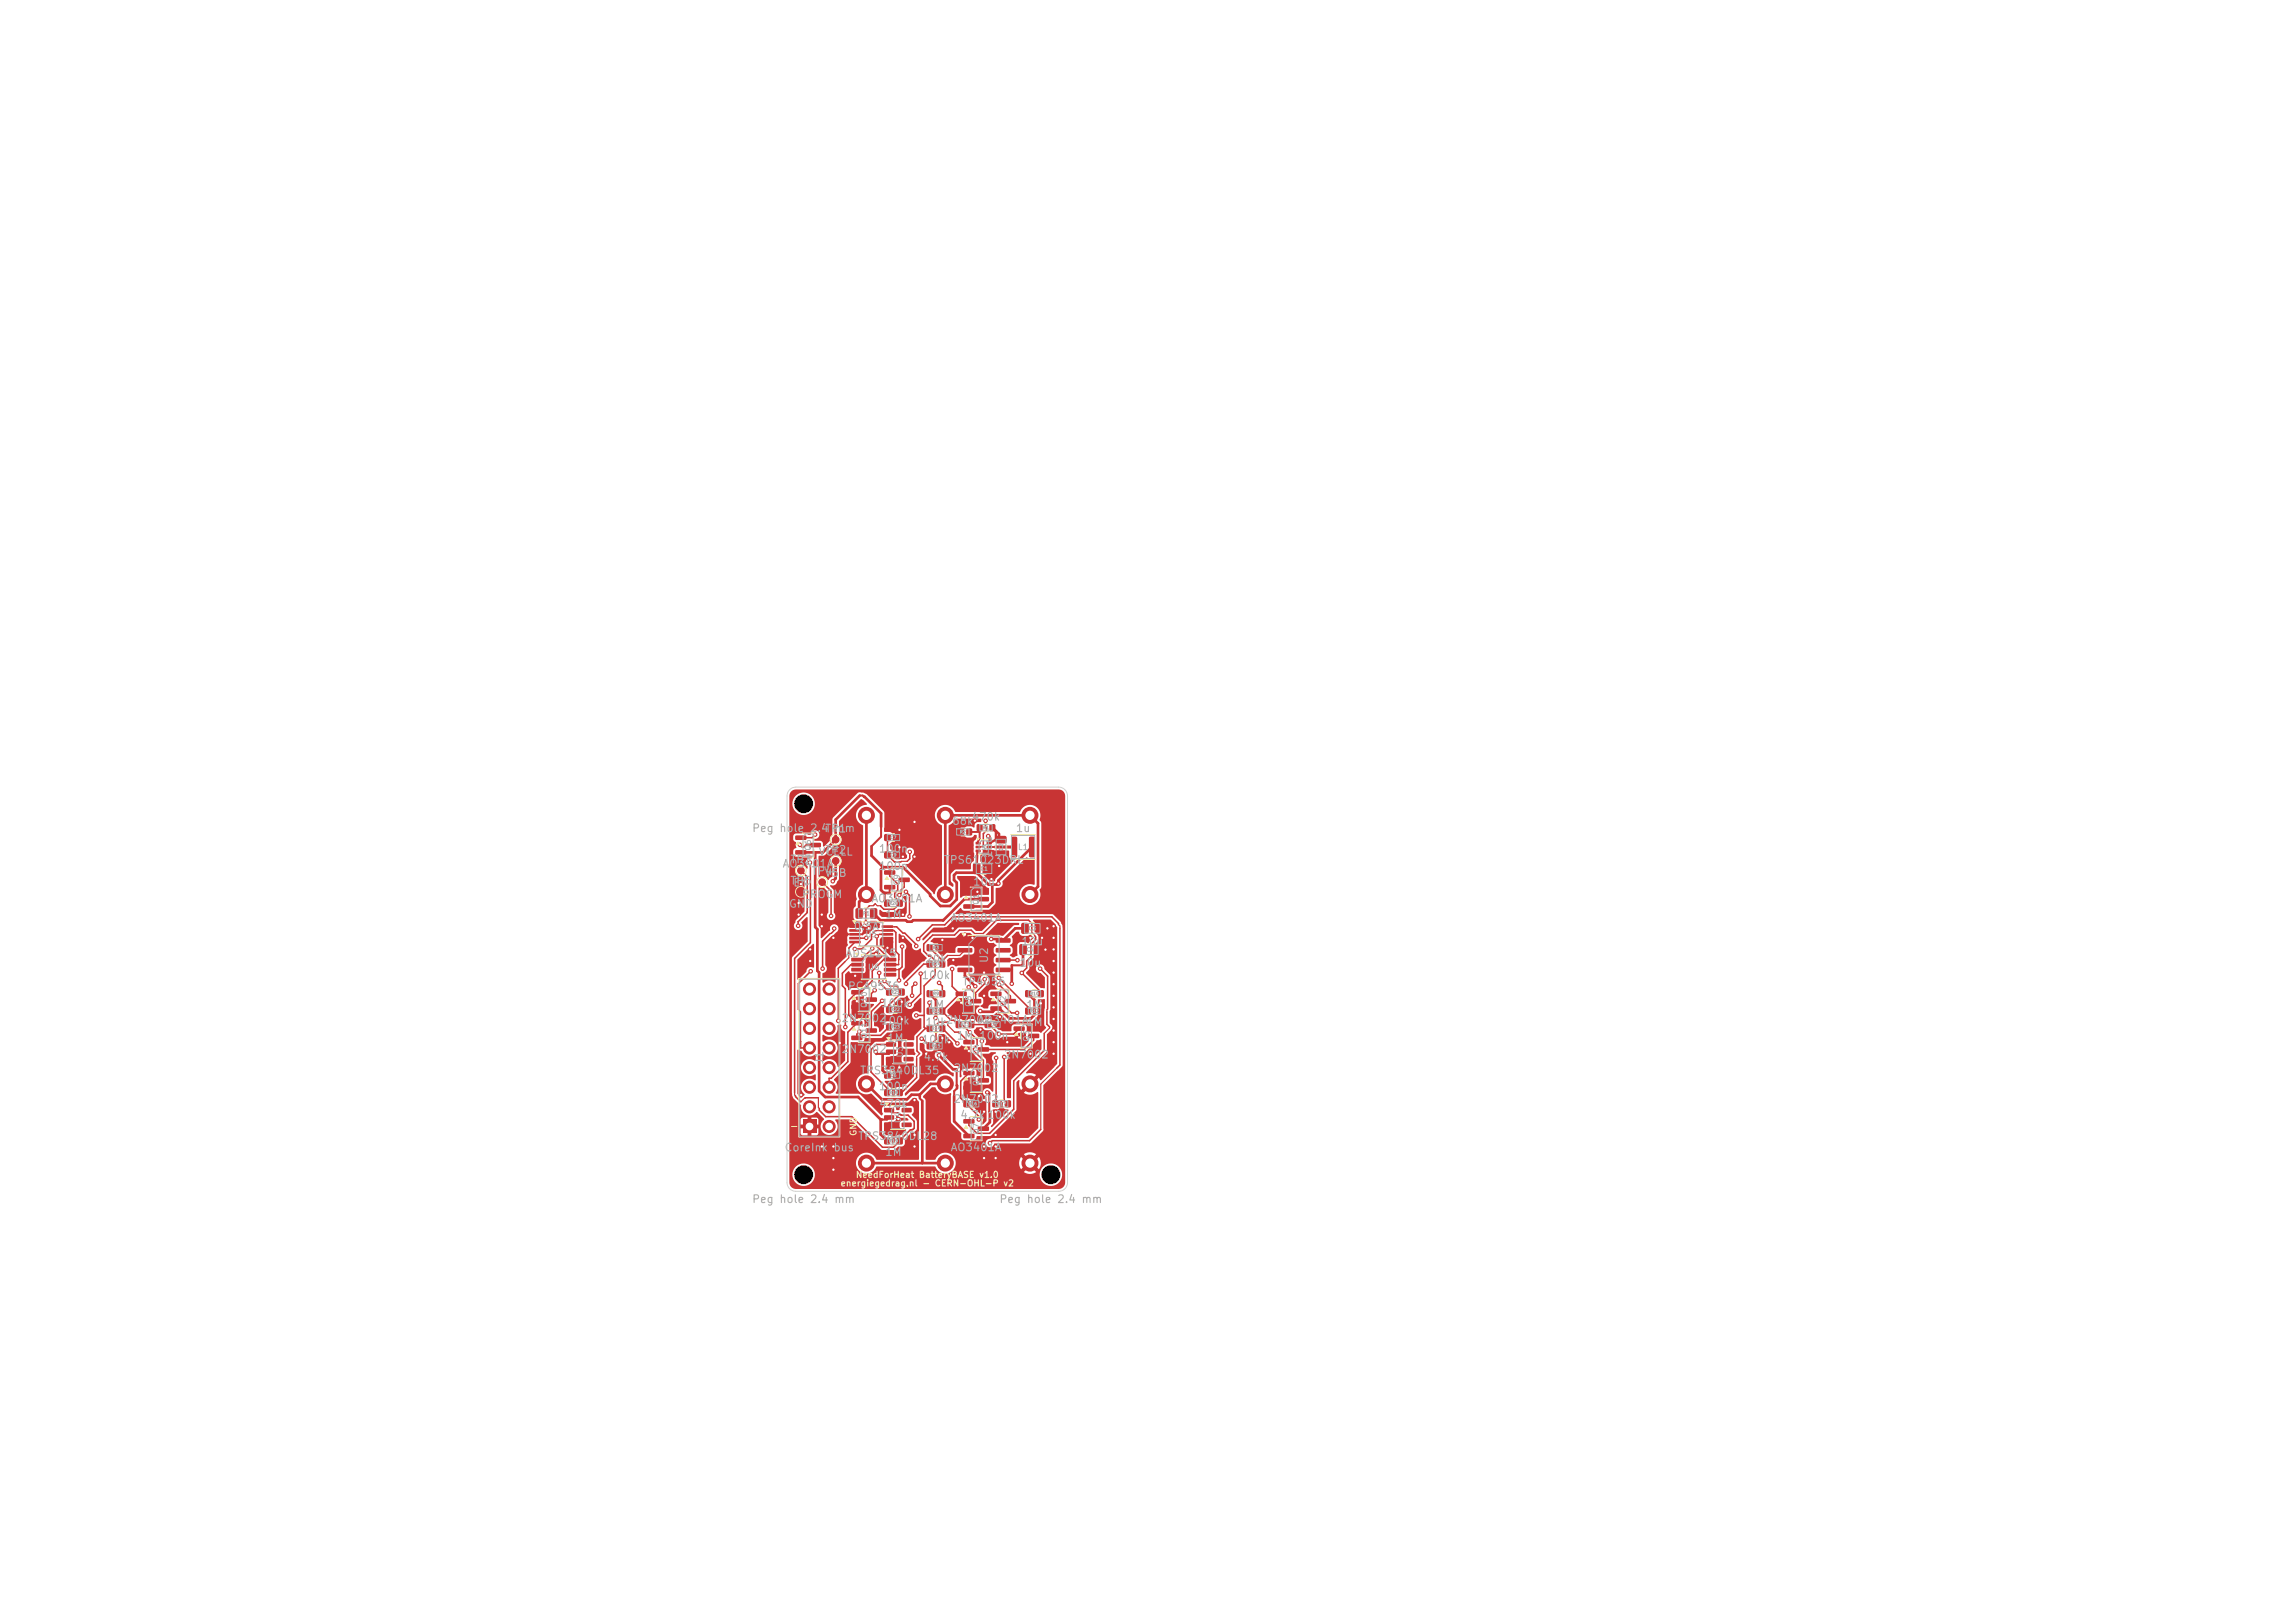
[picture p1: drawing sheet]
<svg xmlns="http://www.w3.org/2000/svg" width="297mm" height="210mm" viewBox="0 0 297 210" stroke-linecap="round" stroke-linejoin="round" font-family="sans-serif">
<defs><g id="words">
<g font-size="1" fill="#afafaf">
<text x="97.3" y="107.9">Peg hole 2.4 mm</text>
<text x="106.7" y="108">TP1</text>
<text x="123.1" y="107">68k</text>
<text x="125.7" y="106.4">470k</text>
<text x="131.4" y="107.9">1u</text>
<text x="101.2" y="112.5">AO3401A</text>
<text x="102.2" y="112">TP3</text>
<text x="104.9" y="113.5">TP4</text>
<text x="105.9" y="111">VCELL</text>
<text x="106.6" y="113.7">V5B</text>
<text x="106.7" y="110.7">TP2</text>
<text x="113.6" y="110.6">100n</text>
<text x="113.6" y="112.8">100n</text>
<text x="122.1" y="112">TPS61023DRL</text>
<text x="128.6" y="111.1" transform="rotate(-90 128.6 111.1)">10u</text>
<text x="102" y="117.7">GND</text>
<text x="102.2" y="114.7">TP5</text>
<text x="102.6" y="115">EN</text>
<text x="103.7" y="116.5">PROGM</text>
<text x="112.7" y="117">AO3401A</text>
<text x="114.5" y="119.1">1M</text>
<text x="122.9" y="119.5">AO3401A</text>
<text x="125.8" y="114.8">10u</text>
<text x="109.3" y="124.1">ADS1115</text>
<text x="110.4" y="120.6">0.5A</text>
<text x="119.7" y="124.8">20k</text>
<text x="128.1" y="124.7" transform="rotate(-90 128.1 124.7)">U2</text>
<text x="131.8" y="125.3">10u</text>
<text x="132.1" y="122.6">10u</text>
<text x="109.6" y="128.4">PCA9536</text>
<text x="113.9" y="130.6">100k</text>
<text x="119.2" y="126.9">100k</text>
<text x="120" y="130.8">1M</text>
<text x="124.5" y="127.8">TP4056</text>
<text x="132.7" y="130.8">1M</text>
<text x="106.8" y="137.8" transform="rotate(-90 106.8 137.8)">J1</text>
<text x="108.8" y="136.5">2N7002</text>
<text x="108.8" y="132.5">2N7002</text>
<text x="113.9" y="132.8">100k</text>
<text x="114.7" y="135.1">1M</text>
<text x="119.2" y="135.3">100k</text>
<text x="119.4" y="137.5">4.7k</text>
<text x="119.7" y="133">10k</text>
<text x="122.3" y="132.7">2N7002</text>
<text x="123.7" y="134.8">1M 100n</text>
<text x="126.4" y="132.7">AO3401A</text>
<text x="129.8" y="137.2">2N7002</text>
<text x="132.7" y="133">1M</text>
<text x="111.2" y="139.3">TPS3840DL35</text>
<text x="113.6" y="141.3">100n</text>
<text x="113.7" y="143.6">470k</text>
<text x="123.3" y="139">2N7002</text>
<text x="123.3" y="143">2N7002</text>
<text x="101.5" y="149.2">CoreInk bus</text>
<text x="111" y="147.8">TPS3840DL28</text>
<text x="114.5" y="149.8">1M</text>
<text x="122.9" y="149.2">AO3401A</text>
<text x="124.2" y="145">4.7k100k</text>
<text x="97.3" y="155.9">Peg hole 2.4 mm</text>
<text x="129.3" y="155.9">Peg hole 2.4 mm</text>
</g>
<g font-size=".8" fill="#afafaf">
<text x="131.7" y="110.2">L1</text>
<text x="111.9" y="121.5">U5</text>
<text x="112.2" y="125.7">U6</text>
</g>
<g font-size=".8" fill="#f2eda1">
<text x="111" y="147.1" transform="rotate(-90 111 147.1)">GND</text>
<text x="108.7" y="153.7">energiegedrag.nl - CERN-OHL-P v2</text>
<text x="110.7" y="152.6">NeedForHeat BatteryBASE v1.0</text>
</g>
<g font-size=".7" fill="#afafaf">
<text x="105.1" y="110.1" transform="rotate(-90 105.1 110.1)">Q6</text>
<text x="116.6" y="114.6" transform="rotate(-90 116.6 114.6)">Q9</text>
<text x="126.9" y="117.1" transform="rotate(-90 126.9 117.1)">Q1</text>
<text x="112.4" y="130.5" transform="rotate(-90 112.4 130.5)">Q10</text>
<text x="125.9" y="130.3" transform="rotate(-90 125.9 130.3)">Q8</text>
<text x="130.4" y="130.3" transform="rotate(-90 130.4 130.3)">Q2</text>
<text x="112.4" y="134.5" transform="rotate(-90 112.4 134.5)">Q11</text>
<text x="117" y="136.9" transform="rotate(-90 117 136.9)">U3</text>
<text x="126.9" y="136.6" transform="rotate(-90 126.9 136.6)">Q4</text>
<text x="133.4" y="134.8" transform="rotate(-90 133.4 134.8)">Q3</text>
<text x="126.9" y="140.6" transform="rotate(-90 126.9 140.6)">Q5</text>
<text x="116.7" y="145.4" transform="rotate(-90 116.7 145.4)">U4</text>
<text x="126.9" y="146.8" transform="rotate(-90 126.9 146.8)">Q7</text>
</g>
<g font-size=".5" fill="#afafaf">
<text x="126.8" y="112.8">C1</text>
<text x="129.9" y="110.1" transform="rotate(-90 129.9 110.1)">C2</text>
<text x="111.6" y="118.6">F1</text>
<text x="132.8" y="123.3">C4</text>
<text x="133.1" y="120.5">C3</text>
</g>
<g font-size=".4" fill="#afafaf">
<text x="124.2" y="108">R2</text>
<text x="127.2" y="107.4">R1</text>
<text x="115.2" y="108.7">C7</text>
<text x="115.2" y="110.9">C9</text>
<text x="127.6" y="110" transform="rotate(-90 127.6 110)">U1</text>
<text x="115" y="117.2">R20</text>
<text x="120.5" y="125.1">R24</text>
<text x="120.7" y="122.9">R3</text>
<text x="115.3" y="130.9">R22</text>
<text x="115.3" y="128.7">R21</text>
<text x="120.5" y="131.1">R11</text>
<text x="120.7" y="128.9">R9</text>
<text x="133.3" y="128.9">R10</text>
<text x="133.3" y="131.1">R12</text>
<text x="115.3" y="133.2">R23</text>
<text x="120.5" y="135.6">R15</text>
<text x="120.5" y="133.4">R14</text>
<text x="124.3" y="132.9">R13</text>
<text x="128.2" y="132.9">C5</text>
<text x="115" y="141.7">R18</text>
<text x="115.2" y="139.4">C6</text>
<text x="125.3" y="143.1">R16</text>
<text x="129" y="143.1">R17</text>
<text x="115" y="147.9">R19</text>
</g>
</g></defs>
<g fill="#c83434">
<path d="M114.5 108l.1-.1 .6 .1 .1 .1-.1 .7-.1 .1-.6-.1-.1-.2z"/>
<path d="M116 108l.2-.1 .6 .1v.1v.7l-.2 .1-.6-.1-.1-.2z"/>
<path d="M114.7 130.2h.7v.8h-.7z"/>
<path d="M116.4 130.2h.6v.8h-.6z"/>
<path d="M133.2 108.3h.5l.2 .1v2.4l-.1 .1-.5 .1-.1-.2z"/>
<path d="M130.9 108.3h.5l.2 .1v2.4l-.1 .1-.5 .1-.1-.2z"/>
<path d="M120 128.2h.6v.8h-.6z"/>
<path d="M121.6 128.2h.7v.8h-.7z"/>
<path d="M124.7 144.8h1.3l.1 .1v.4l-.1 .1h-1.3v-.2z"/>
<path d="M124.7 146.7h1.3l.1 .1v.4l-.1 .1h-1.3v-.2z"/>
<path d="M126.6 145.8h1.3l.1 .1v.4h-.2h-1.2l-.1-.1z"/>
<path d="M132.7 128.2h.7v.8h-.7z"/>
<path d="M134.4 128.2h.6v.8h-.6z"/>
<path d="M125.1 107.2h.7v.9h-.7z"/>
<path d="M123.4 107.2h.7v.9h-.7z"/>
<path d="M123.7 132.2h.7v.8h-.7z"/>
<path d="M125.4 132.2h.6v.8h-.6z"/>
<path d="M120 134.9h.6v.8h-.6z"/>
<path d="M121.6 134.9h.7v.8h-.7z"/>
<path d="M128.9 108.2h.2h1l.2 .2v.6l-.3 .2-1-.1-.2-.2z"/>
<path d="M128.9 110.1h.2h1l.2 .2v.6l-.3 .2-1-.1-.2-.2z"/>
<path d="M114.5 147.2h.6v.8h-.6z"/>
<path d="M116.1 147.2h.7v.8h-.7z"/>
<path d="M114.7 128h.7v.8h-.7z"/>
<path d="M116.4 128h.6v.8h-.6z"/>
<path d="M126 111.7h.6l.3 .1v1.1l-.2 .2h-.5l-.3-.1v-1.1z"/>
<path d="M127.9 111.7h.6l.3 .1v1.1l-.2 .2h-.5l-.3-.1v-1.1z"/>
<path d="M114.5 110.2h.1h.6l.1 .2-.1 .6-.1 .1-.6-.1-.1-.1z"/>
<path d="M116 110.2h.2h.6v.2v.6l-.2 .1-.6-.1-.1-.1z"/>
<path d="M103.9 144.9h1.7v1.7h-1.7z"/>
<path d="M123.7 128.3h1.3l.1 .1v.4l-.1 .1h-1.3l-.1-.2z"/>
<path d="M123.7 130.2h1.3l.1 .1v.4l-.1 .1h-1.3l-.1-.2z"/>
<path d="M125.6 129.3h1.3l.1 .1v.4h-.2h-1.2l-.1-.1z"/>
<path d="M128.1 106.7h.7v.8h-.7z"/>
<path d="M126.4 106.7h.7v.8h-.7z"/>
<path d="M110.8 117.6l.6-.1 .3 .2v1l-.2 .2h-.6l-.2-.2z"/>
<path d="M112.6 117.6l.7-.1 .2 .2v1l-.1 .2h-.6l-.2-.2z"/>
<path d="M120 132.7h.6v.8h-.6z"/>
<path d="M121.6 132.7h.7v.8h-.7z"/>
<path d="M114.4 143.4h1.2l.1 .1v.4h-.1h-1.1l-.1-.1z"/>
<path d="M114.4 144.3h1.2l.1 .1v.4l-.1 .1h-1.1l-.1-.2z"/>
<path d="M114.4 145.3h1.2l.1 .1v.4h-.1h-1.1l-.1-.1z"/>
<path d="M116.7 145.3h1.2l.1 .1v.4h-.2h-1l-.1-.1z"/>
<path d="M116.7 143.4h1.2l.1 .1v.4h-.2h-1l-.1-.1z"/>
<path d="M114.4 112.6h1.4l.1 .1v.4l-.2 .1h-1.2l-.1-.2z"/>
<path d="M114.4 114.5h1.4l.1 .1v.4l-.2 .1h-1.2l-.1-.2z"/>
<path d="M116.3 113.6h1.4l.1 .1-.1 .4h-.1h-1.2l-.1-.1z"/>
<path d="M124.7 115.1h1.3l.1 .1v.4l-.1 .1h-1.3v-.2z"/>
<path d="M124.7 117h1.3l.1 .1v.4l-.1 .1h-1.3v-.2z"/>
<path d="M126.6 116.1h1.3l.1 .1v.4h-.2h-1.2l-.1-.1z"/>
<path d="M110.2 132.1h1.3l.1 .1v.4l-.1 .1h-1.3l-.1-.2z"/>
<path d="M110.2 134h1.3l.1 .1v.4l-.1 .1h-1.3l-.1-.2z"/>
<path d="M112.1 133.1h1.3l.1 .1v.4h-.2h-1.2l-.1-.1z"/>
<path d="M124.7 134.6h1.3l.1 .1v.4h-.1h-1.3v-.1z"/>
<path d="M124.7 136.5h1.3l.1 .1v.4h-.1h-1.3v-.1z"/>
<path d="M126.6 135.5h1.3l.1 .1v.4l-.2 .1h-1.2l-.1-.2z"/>
<path d="M128.5 142.4h.6v.8h-.6z"/>
<path d="M130.1 142.4h.7v.8h-.7z"/>
<path d="M110.2 124l1.5-.1 .1 .4-.2 .1h-1.4l-.1-.1z"/>
<path d="M110.2 124.6h1.5l.1 .4-.2 .1h-1.4l-.1-.2z"/>
<path d="M110.2 125.3l1.5-.1 .1 .4-.2 .1h-1.4l-.1-.1z"/>
<path d="M110.2 125.9h1.5l.1 .4-.2 .1h-1.4l-.1-.2z"/>
<path d="M114.4 125.9h1.5l.1 .4-.1 .1h-1.4l-.1-.2z"/>
<path d="M114.4 125.3l1.5-.1 .1 .4-.1 .1h-1.4l-.1-.1z"/>
<path d="M114.4 124.6h1.5l.1 .4-.1 .1h-1.4l-.1-.2z"/>
<path d="M114.4 124l1.5-.1 .1 .4-.1 .1h-1.4l-.1-.1z"/>
<path d="M102.9 108.1h1.4l.1 .1v.4l-.2 .1h-1.2l-.1-.2z"/>
<path d="M102.9 110h1.4l.1 .1v.4l-.2 .1h-1.2l-.1-.2z"/>
<path d="M104.8 109.1h1.4v.1v.4h-.1h-1.2l-.1-.1z"/>
<path d="M110.2 128.1h1.3l.1 .1v.4l-.1 .1h-1.3l-.1-.2z"/>
<path d="M110.2 130h1.3l.1 .1v.4l-.1 .1h-1.3l-.1-.2z"/>
<path d="M112.1 129.1h1.3l.1 .1v.4h-.2h-1.2l-.1-.1z"/>
<path d="M126.3 109l.6-.1v.3l-.6 .1z"/>
<path d="M126.3 109.5l.6-.1v.3l-.6 .1z"/>
<path d="M126.3 110l.6-.1v.3l-.6 .1z"/>
<path d="M127.7 110l.6-.1v.3l-.6 .1z"/>
<path d="M127.7 109.5l.6-.1v.3l-.6 .1z"/>
<path d="M127.7 109l.6-.1v.3l-.6 .1z"/>
<path d="M114.5 141h.6v.8h-.6z"/>
<path d="M116.1 141h.7v.8h-.7z"/>
<path d="M114.7 132.5h.7v.8h-.7z"/>
<path d="M116.4 132.5h.6v.8h-.6z"/>
<path d="M123.9 121.4h1.9v.1v.4l-.1 .1h-1.7l-.1-.2z"/>
<path d="M123.9 122.7h1.9v.1v.4l-.1 .1-1.7-.1-.1-.1z"/>
<path d="M123.9 124l1.9-.1v.2v.3l-.1 .1h-1.7l-.1-.1z"/>
<path d="M123.9 125.2h1.9v.2v.3l-.1 .1h-1.7l-.1-.1z"/>
<path d="M128.9 125.2h1.8l.1 .2v.3l-.2 .1h-1.7l-.1-.1z"/>
<path d="M128.9 124l1.8-.1 .1 .2v.3l-.2 .1h-1.7l-.1-.1z"/>
<path d="M128.9 122.7h1.8l.1 .1v.4l-.2 .1-1.7-.1-.1-.1z"/>
<path d="M128.9 121.4h1.8l.1 .1v.4l-.2 .1h-1.7l-.1-.2z"/>
<path d="M126.2 122.1h2.3v3h-2.3z"/>
<path d="M132.7 130.4h.7v.8h-.7z"/>
<path d="M134.4 130.4h.6v.8h-.6z"/>
<path d="M124.7 142.4h.7v.8h-.7z"/>
<path d="M126.4 142.4h.6v.8h-.6z"/>
<path d="M109.9 119.7h1.4l.1 .3-.1 .1h-1.3l-.1-.1z"/>
<path d="M109.9 120.2h1.4l.1 .3-.1 .1h-1.3l-.1-.1z"/>
<path d="M109.9 120.7h1.4l.1 .3-.1 .1h-1.3l-.1-.1z"/>
<path d="M109.9 121.2h1.4l.1 .3-.1 .1h-1.3l-.1-.1z"/>
<path d="M109.9 121.7h1.4l.1 .3-.1 .1h-1.3l-.1-.1z"/>
<path d="M114.1 121.7h1.4l.1 .3-.1 .1h-1.3l-.1-.1z"/>
<path d="M114.1 121.2h1.4l.1 .3-.1 .1h-1.3l-.1-.1z"/>
<path d="M114.1 120.7h1.4l.1 .3-.1 .1h-1.3l-.1-.1z"/>
<path d="M114.1 120.2h1.4l.1 .3-.1 .1h-1.3l-.1-.1z"/>
<path d="M114.1 119.7h1.4l.1 .3-.1 .1h-1.3l-.1-.1z"/>
<path d="M114.5 138.7h.1h.6l.1 .2-.1 .6-.1 .1-.6-.1-.1-.1z"/>
<path d="M116 138.7h.2h.6v.2v.6l-.2 .1-.6-.1-.1-.1z"/>
<path d="M120 130.4h.6v.8h-.6z"/>
<path d="M121.6 130.4h.7v.8h-.7z"/>
<path d="M127.5 132.2l.1-.1 .6 .1 .1 .1-.1 .7-.1 .1-.6-.1-.1-.2z"/>
<path d="M129 132.2l.2-.1 .6 .1v.1v.7l-.2 .1-.6-.1-.1-.2z"/>
<path d="M132 122.2h.6l.3 .1v1.1l-.2 .2h-.6l-.2-.2v-1z"/>
<path d="M133.9 122.2h.6l.3 .1v1.1l-.2 .2h-.6l-.2-.2v-1z"/>
<path d="M132.2 119.5l.7-.1 .2 .2v1l-.1 .2-.6 .1-.2-.2-.1-1z"/>
<path d="M134.1 119.5l.7-.1 .2 .2v1l-.1 .2-.6 .1-.2-.2-.1-1z"/>
<path d="M131.2 132.8h1.3l.1 .1v.4l-.1 .1h-1.3v-.2z"/>
<path d="M131.2 134.7h1.3l.1 .1v.4l-.1 .1h-1.3v-.2z"/>
<path d="M133.1 133.8h1.3l.1 .1v.4h-.2h-1.2l-.1-.1z"/>
<path d="M120 124.3h.6v.9h-.6z"/>
<path d="M121.6 124.3h.7v.9h-.7z"/>
<path d="M114.5 116.5h.6v.8h-.6z"/>
<path d="M116.1 116.5h.7v.8h-.7z"/>
<path d="M128.2 128.3h1.3l.1 .1v.4l-.1 .1h-1.3v-.2z"/>
<path d="M128.2 130.2h1.3l.1 .1v.4l-.1 .1h-1.3v-.2z"/>
<path d="M130.1 129.3h1.3l.1 .1v.4h-.2h-1.2l-.1-.1z"/>
<path d="M124.7 138.6h1.3l.1 .1v.4h-.1h-1.3v-.1z"/>
<path d="M124.7 140.5h1.3l.1 .1v.4h-.1h-1.3v-.1z"/>
<path d="M126.6 139.5h1.3l.1 .1v.4l-.2 .1h-1.2l-.1-.2z"/>
<path d="M120 122.2h.6v.8h-.6z"/>
<path d="M121.6 122.2h.7v.8h-.7z"/>
<path d="M114.7 134.9h1.2l.1 .1v.4h-.2h-1.1l-.1-.1z"/>
<path d="M114.7 135.8h1.2l.1 .1v.4l-.2 .1h-1.1l-.1-.2z"/>
<path d="M114.7 136.8h1.2l.1 .1v.4h-.2h-1.1l-.1-.1z"/>
<path d="M117 136.8h1.2v.1v.4h-.1h-1.1l-.1-.1z"/>
<path d="M117 134.9h1.2v.1v.4h-.1h-1.1l-.1-.1z"/>
<circle cx="103.6" cy="115.4" r=".5"/>
<circle cx="108.1" cy="111.4" r=".5"/>
<circle cx="107.3" cy="140.7" r=".85"/>
<circle cx="104.8" cy="143.2" r=".85"/>
<circle cx="107.3" cy="143.2" r=".85"/>
<circle cx="107.3" cy="145.8" r=".85"/>
<circle cx="104.8" cy="138.1" r=".85"/>
<circle cx="107.3" cy="138.1" r=".85"/>
<circle cx="104.8" cy="133.1" r=".85"/>
<circle cx="104.8" cy="135.6" r=".85"/>
<circle cx="107.3" cy="135.6" r=".85"/>
<circle cx="104.8" cy="128" r=".85"/>
<circle cx="107.3" cy="128" r=".85"/>
<circle cx="107.3" cy="130.5" r=".85"/>
<circle cx="104.8" cy="130.5" r=".85"/>
<circle cx="107.3" cy="133.1" r=".85"/>
<circle cx="104.8" cy="140.7" r=".85"/>
<circle cx="108.1" cy="108.6" r=".5"/>
<circle cx="103.6" cy="112.6" r=".5"/>
<circle cx="106.4" cy="114.1" r=".5"/>
<circle cx="122.3" cy="140.2" r="1.1"/>
<circle cx="122.3" cy="150.5" r="1.1"/>
<circle cx="133.3" cy="115.7" r="1.1"/>
<circle cx="133.3" cy="105.5" r="1.1"/>
<circle cx="122.3" cy="115.7" r="1.1"/>
<circle cx="122.3" cy="105.5" r="1.1"/>
<circle cx="112.1" cy="140.2" r="1.1"/>
<circle cx="112.1" cy="150.5" r="1.1"/>
<circle cx="112.1" cy="115.7" r="1.1"/>
<circle cx="112.1" cy="105.5" r="1.1"/>
<circle cx="133.3" cy="140.2" r="1.1"/>
<circle cx="133.3" cy="150.5" r="1.1"/>
<circle cx="117.2" cy="115.4" r=".3"/>
<circle cx="117.7" cy="110.2" r=".3"/>
<circle cx="117.7" cy="118.6" r=".3"/>
<circle cx="113.5" cy="121.2" r=".3"/>
<circle cx="136.4" cy="131.9" r=".3"/>
<circle cx="106.4" cy="148.3" r=".3"/>
<circle cx="107.8" cy="151.3" r=".3"/>
<circle cx="118.4" cy="110.8" r=".3"/>
<circle cx="116.4" cy="109.6" r=".28"/>
<circle cx="136.4" cy="125.9" r=".3"/>
<circle cx="103.4" cy="118.4" r=".3"/>
<circle cx="107.8" cy="121.4" r=".3"/>
<circle cx="110.7" cy="126.3" r=".28"/>
<circle cx="103.7" cy="141.7" r=".3"/>
<circle cx="116.4" cy="107.4" r=".28"/>
<circle cx="128.8" cy="149.9" r=".3"/>
<circle cx="136.4" cy="127.4" r=".3"/>
<circle cx="127.4" cy="148.3" r=".3"/>
<circle cx="104.8" cy="124.4" r=".3"/>
<circle cx="107.8" cy="149.9" r=".3"/>
<circle cx="114.8" cy="122.6" r=".28"/>
<circle cx="122.8" cy="134.9" r=".3"/>
<circle cx="106.4" cy="119.8" r=".3"/>
<circle cx="106.4" cy="118.4" r=".3"/>
<circle cx="126.5" cy="115.4" r=".28"/>
<circle cx="136.4" cy="122.9" r=".3"/>
<circle cx="135.3" cy="122.9" r=".28"/>
<circle cx="136.4" cy="134.9" r=".3"/>
<circle cx="129.3" cy="112.1" r=".3"/>
<circle cx="116.8" cy="110.8" r=".3"/>
<circle cx="110.9" cy="129.5" r=".28"/>
<circle cx="136.4" cy="121.4" r=".3"/>
<circle cx="136.3" cy="119.8" r=".3"/>
<circle cx="126.7" cy="141.8" r=".28"/>
<circle cx="108.7" cy="135" r=".28"/>
<circle cx="127.4" cy="143.8" r=".3"/>
<circle cx="116.3" cy="144.8" r=".28"/>
<circle cx="128.8" cy="143.8" r=".3"/>
<circle cx="123.4" cy="124.2" r=".28"/>
<circle cx="112.4" cy="120.1" r=".28"/>
<circle cx="125.8" cy="121.4" r=".3"/>
<circle cx="128.8" cy="146.9" r=".3"/>
<circle cx="133.4" cy="136.4" r=".3"/>
<circle cx="118.4" cy="146.9" r=".3"/>
<circle cx="103.6" cy="114.4" r=".28"/>
<circle cx="113.4" cy="123.5" r=".3"/>
<circle cx="124.9" cy="120.9" r=".28"/>
<circle cx="116.7" cy="129.6" r=".28"/>
<circle cx="134.7" cy="129.8" r=".28"/>
<circle cx="118.4" cy="142.3" r=".3"/>
<circle cx="127.4" cy="142.3" r=".3"/>
<circle cx="116.7" cy="131.9" r=".28"/>
<circle cx="104.8" cy="122.9" r=".3"/>
<circle cx="131.9" cy="134.2" r=".28"/>
<circle cx="133.4" cy="121.4" r=".3"/>
<circle cx="136.4" cy="136.4" r=".3"/>
<circle cx="127.4" cy="128.9" r=".3"/>
<circle cx="127.4" cy="149.9" r=".3"/>
<circle cx="118.4" cy="148.3" r=".3"/>
<circle cx="125.4" cy="136" r=".28"/>
<circle cx="136.4" cy="124.4" r=".3"/>
<circle cx="136.4" cy="133.4" r=".3"/>
<circle cx="122" cy="121.6" r=".28"/>
<circle cx="129.4" cy="131.6" r=".28"/>
<circle cx="134.8" cy="121.4" r=".3"/>
<circle cx="116.8" cy="118.4" r=".3"/>
<circle cx="126.2" cy="106.2" r=".28"/>
<circle cx="118.4" cy="106.4" r=".3"/>
<circle cx="136.4" cy="130.4" r=".3"/>
<circle cx="124.4" cy="129.7" r=".28"/>
<circle cx="119.8" cy="136.4" r=".3"/>
<circle cx="135.5" cy="120.1" r=".28"/>
<circle cx="103.4" cy="116.8" r=".3"/>
<circle cx="130.4" cy="134.9" r=".3"/>
<circle cx="136.4" cy="128.9" r=".3"/>
<circle cx="122" cy="134.3" r=".28"/>
<circle cx="123.3" cy="120.1" r=".28"/>
<circle cx="127.4" cy="125.9" r=".3"/>
<circle cx="128.3" cy="113.8" r=".3"/>
<circle cx="128.8" cy="148.3" r=".3"/>
<circle cx="107.8" cy="148.3" r=".3"/>
<circle cx="116.4" cy="138.1" r=".28"/>
<circle cx="126.9" cy="133.2" r=".28"/>
<circle cx="116.8" cy="121.4" r=".3"/>
<circle cx="114.5" cy="126.9" r=".3"/>
<circle cx="112.1" cy="121.4" r=".3"/>
<circle cx="126.9" cy="130.8" r=".3"/>
<circle cx="129.2" cy="114.3" r=".3"/>
<circle cx="121.1" cy="131.7" r=".3"/>
<circle cx="121.5" cy="136.5" r=".3"/>
<circle cx="113.3" cy="136.1" r=".3"/>
<circle cx="127.4" cy="126.7" r=".3"/>
<circle cx="134.6" cy="125.3" r=".3"/>
<circle cx="125.4" cy="127.7" r=".3"/>
<circle cx="121.5" cy="127.2" r=".3"/>
<circle cx="128.3" cy="121.5" r=".3"/>
<circle cx="107.8" cy="114" r=".3"/>
<circle cx="126.2" cy="127.6" r=".3"/>
<circle cx="127.9" cy="108.2" r=".3"/>
<circle cx="130.9" cy="127.3" r=".3"/>
<circle cx="127.8" cy="141.3" r=".3"/>
<circle cx="103.5" cy="109.3" r=".3"/>
<circle cx="118.6" cy="131.4" r=".3"/>
<circle cx="132.2" cy="125.9" r=".3"/>
<circle cx="131.6" cy="131.1" r=".3"/>
<circle cx="103.3" cy="119.8" r=".3"/>
<circle cx="125.5" cy="133.6" r=".28"/>
<circle cx="117.7" cy="130" r=".3"/>
<circle cx="123.2" cy="125.4" r=".3"/>
<circle cx="127.5" cy="106.2" r=".3"/>
<circle cx="119.1" cy="126" r=".3"/>
<circle cx="129.3" cy="126.5" r=".3"/>
<circle cx="129.3" cy="133.8" r=".3"/>
<circle cx="128.9" cy="136.9" r=".3"/>
<circle cx="109.4" cy="132.9" r=".3"/>
<circle cx="119.3" cy="134.4" r=".3"/>
<circle cx="105.5" cy="108" r=".3"/>
<circle cx="104.8" cy="111.6" r=".3"/>
<circle cx="113.8" cy="125.9" r=".3"/>
<circle cx="116.4" cy="115.8" r=".3"/>
<circle cx="106.5" cy="125.3" r=".3"/>
<circle cx="110.6" cy="122.8" r=".3"/>
<circle cx="104.9" cy="125.7" r=".3"/>
<circle cx="108" cy="120.1" r=".3"/>
<circle cx="118.5" cy="127.3" r=".3"/>
<circle cx="118" cy="128.8" r=".3"/>
<circle cx="116.7" cy="122.5" r=".3"/>
<circle cx="118.6" cy="122.4" r=".3"/>
<circle cx="116.3" cy="126.9" r=".3"/>
<circle cx="123.9" cy="135" r=".3"/>
<circle cx="127.1" cy="134.7" r=".3"/>
<circle cx="113.2" cy="128.1" r=".3"/>
<circle cx="112" cy="119.4" r=".3"/>
<circle cx="108.5" cy="132.1" r=".3"/>
<circle cx="111.2" cy="133.5" r=".3"/>
<circle cx="117.2" cy="127.3" r=".3"/>
<circle cx="107.6" cy="118.5" r=".3"/>
<circle cx="114.2" cy="129.5" r=".3"/>
<circle cx="131.7" cy="124.2" r=".3"/>
<circle cx="130" cy="136.8" r=".3"/>
<circle cx="128.1" cy="147.9" r=".3"/>
<circle cx="112.9" cy="122.7" r=".3"/>
<circle cx="126.7" cy="144.9" r=".3"/>
<circle cx="118.8" cy="121.5" r=".3"/>
<circle cx="120.3" cy="129.7" r=".3"/>
<circle cx="129.3" cy="127.4" r=".3"/>
</g>
<g fill="none" stroke="#c83434" stroke-width=".2">
<path d="M103.3 119.3h.1M103.3 119.3v.5M103.5 109.3v.1M103.6 112.6l.9 .9v4.6l-1.2 1.2M104.5 118h.1M104.8 111.6l.1 10.4-2.1 2v17.4M105.5 108l-.4 .4h-1.5M105.5 109.3h-1.2l-.3 .3M106.4 114.1l1.2 1.2v3.2M112.1 118v1.4M112.1 119.4h-.1M112.5 117.2h.1"/>
<path d="M113.3 116.9l-.2 .2M114.8 108.4v2.2l1 .9h.8M115.1 112.9v.4l1.1 1.1v.8l-.4 .4v.5l.6 .6M115.7 119.9h.3l.9 .8h.2l1.5 1.5v.2M116.4 116.7h.1M116.4 116.7v.2l-.7 .8h-1.3l-.4-.5M117 113.8v1l-.4 .3v.5l-.2 .2M117.2 115.4l.5 .5v2.7M117.7 110.2v.9l-.3 .4M126.5 109h.1M126.5 109l.1 .1M127.3 107.8v.1v1.7"/>
<path d="M127.5 106.2v.8l.1 .1M128 109.6h.1M137 119.6v-.1l-.9-.9h-12.8l-1 1.1h-1.6l-1.9 1.8M103.6 134.8v.8h1.2M103.6 134.8h.1M104.9 125.7l-1.6 1.6v3.3M107.4 120.8l-.9 1v3.5M108 120.1v.3l-.3 .3M109.4 124.4l-.9 .9v6.8M109.4 127.9h.1M109.4 127.9v5M110.6 121.9l-.8 .8v.7"/>
<path d="M111 124.8h-.9l-1.1 1.1v1.7l.4 .3M112.1 121.4h-1.5M112.9 122.7l-1.5 1.5h-.4M113.2 128.1l-.4 .5v.7M113.4 120.4h-.1l-.5 .5v.6l-1.3 1.3h-.9M113.5 121.6v.9l1.7 1.7M113.8 125.9v1.2l1.3 1.3M113.8 120.9h1M114.2 129.5l-1.4 1.4v2.4M114.8 123.8l-1.9 1.8v1.3l-1.5 1.5h-.5l-1.1 1v2l1.1 1-1.2 1.2v3.8l-2.1 2.1h-.3v1.2M114.8 120.4h.9l.2 .3v2.4l.4 .4v.7M115.1 132.9l-1.1 1.1h-2.6l-.2-.2v-.3l-.3 .3v.5"/>
<path d="M115.3 135.1h-1.9l-.7 .7v2.9l2.1 2.1v.6M116.2 127.6v.2l.5 .6-1.6 1.6v.6M116.3 124.8h-1.1M116.3 125.4v1.5M116.7 122.5v2.6l-.2 .3M118.5 127.3l-.5 .4v1.1M118.6 131.4h1M118.6 137v2.4l-1.9 2h-.3M119.1 126v2.6l-1.4 1.4M119.8 133.1l-1.1 1.1v1.8l.3 .3M119.8 133.1h.5M120.3 129.7v1.1"/>
<path d="M120.3 124.8h-.8l-2.3 2.2v.3M120.3 122.6l1.7 1.7M120.4 121.3h.1M121.5 127.2l.5 .4v1M122 133.1l1.9 1.9M122.3 131.2l.8 .8h.3l.2 .2h.1M122.7 123.6l-.8 .7v.5M122.7 132.3h-1.2l-.4 .4v1.8l-.8 .8-.9-.9h-.1M123.2 125.4v2.2l1 1M123.5 133.6h.6l1.3 1.2M124.2 128.6h.2M124.2 128.6l-2.2 2.2"/>
<path d="M124.3 132.3h.1M124.3 132.3l2.2 2.2v.7l-.3 .2M124.3 132.3l-.3 .3M125.4 127.7l.9 .9v.9M125.4 138.8l-1.1 1.1v2.2l2.4 2.4v.4M125.7 132.6h2.3l1.3 1.2h1.9l.7-.7M126 135.7h.1M126 120.7l-.3-.3h-1.5l-.7 .6h-2.8l-1.2 1.1v1l.7 .6h.2l.6 .6v1.8l-1.4 1.5v5.3l.2 .2M126.4 136.3l.9 .9v2.6M127.4 126.7v.6l-1.2 1.2M128.9 128.6v.5l2 2h.7M128.9 136.9v5.8l-.1 .1"/>
<path d="M129.3 126.5l3.7 3.8v.5M129.3 127.4l1.5 1.5v.6M129.8 124.2h1.9M130 136.8v5.5l.5 .5M133.5 120.3v-.8l-.4-.4h-4.1l-1.8 1.7M133.8 134v.6l-1.2 1.2h-5.3l-.2-.2v-.9M134 121.2v.4l-.6 .6v1.6l-.5 .6v.9l-.7 .6 2.5 2.5v.2M134.6 125.3l1 1v4.3M135.1 133.7v2.2l-3.9 4v3.6l-3.1 3.1h-1.7l-1-1v-.5M135.5 130.9v1.6l.3 .4M137.2 120.1v17.7l-.5 .4M103 141.8l.6 .8"/>
<path d="M105.9 142l-1.7 .1M106 143.4v.3l.9 .8h3.3l4 4h1.4l.8-.9-.2-.3M116.2 144l.5 .3h.8l.8 .8v.9l-.1 .1-.4 .1-1 1M134.7 146.1l-1.5 1.5h-4.8l-.3 .3"/>
</g>
<g fill="none" stroke="#c83434" stroke-width=".15">
<path d="M103.5 109.4l.3 .2h.2M112.5 117.2l-.4 .5v.3M113.1 117.1l-.1 .1h-.5M113.3 116.9l.2 .3h.5M114.8 119.9h.9M117.4 111.5h-.7h-.1M127.3 109.6h-.7M127.6 107.1v.4l-.3 .3M137 119.6l.2 .2v.3M103.3 130.6l.3 .3v3.9M107.7 120.7l-.3 .1M109.8 123.4v.5l-.4 .5"/>
<path d="M113.5 121.2v.4M113.8 120.9l-.3 .3M114.5 126.9l.6 .7h1.1M114.8 120.4h-1.4M115.2 125.5h1.1M116.3 124.2v.6M116.3 125.4h.2M119 136.3l-.4 .4v.3M122.7 132.3v.4l.8 .9M124.9 123l-.7 .6h-1.5M126 135.7v.2l.4 .4M126 120.7l.1 .1h1.1"/>
<path d="M126.2 135.4l-.2 .3M133.5 120.3v.3l.5 .6M135.6 130.6l-.1 .1v.2M135.8 132.9v.1l-.7 .7M136.7 138.2l-2 2.1v5.8M102.8 141.4v.3l.2 .1M104.2 142.1l-.6 .5M105.9 142v1.3l.1 .1M115.1 143.6l.3 .4h.8"/>
</g>
<g fill="none" stroke="#c83434" stroke-width=".3">
<path d="M103.6 114.4v1M116.4 107.4v1M116.4 109.6v1M125.4 114.6v.8M126.5 110.2l-.1 1.7M128.2 110.2l.7 .4M128.4 107.1l.9 .8v.8M128.9 108.7l-.7 .3M110.9 129.5v.8M114.8 121.9v.7M115.3 137v.8M116.4 138.1v1"/>
<path d="M116.7 129.6v1M116.7 131.9v1M122 121.6v1M122 134.3v1M122.3 120.1h1M123.4 124.2h1.5M124.4 129.7v.8M124.9 120.9v.8M125.4 136v.7M129.4 131.6v1M131.9 134.2v.8M134.3 122.9h1"/>
<path d="M134.5 120.1h1M134.7 129.8v1M115.1 145.5v.8M125.4 140.7v.8M126.7 141.8v1"/>
</g>
<path d="M124 113.4l.6 .6M124.8 114l.5 .6M125.4 115.4h1.1M125.4 107.7h1.4M126.8 107.1v1.4l-.3 .5M128 109.6h.8M108.7 135v2.5M125.3 130.5l.5 .5M115.8 146.2h.8" fill="none" stroke="#c83434" stroke-width=".25"/>
<path d="M128.3 112.4v1.4M128.8 109.6h2.4M129.3 110.6v1.5" fill="none" stroke="#c83434" stroke-width=".4"/>
<g fill="none" stroke="#c83434" stroke-width=".35">
<path d="M105.5 110.3v9.7l.3 .2v5.4l.2 .2v15.4l.8 .8h4.3l2.9 2.9v1.9l.8 .8M108.1 111.4v2.3l-.3 .3M111.3 102.9l-3.2 3.2v2.5l-1.6 1.7h-2.9M111.8 103.1l2.2 2.1v1.8M112.1 105.5v10.3l-.9 .9v1.5M112.8 109.5v1.2l1.5 1.5M114.3 112.2h2.6l3.5 3.5v.2l1.3 1.3h1.3l.8-.8v-2.2l-.3-.3v-.7l.3-.3h2.6M114.3 112.2l-.3 .3v2.7l.4 .3h.7M114.5 116.6l.3 .3M122.3 115.8v-10.3h11l1 1v8.2l-1 1.1M126.4 111.9v1M127.3 116.3h-2.5l-2.7 2.8h-3.9l-.2 .2h-.6l-.2-.2h-3.3l-.8-.9"/>
<path d="M127.9 108.2l.1 .1v.7M128 109h.2M128 109h.1M128.4 114.5v2.2l-.5 .6h-2.5M128.4 107.1l.5 .5v1.1M129.3 108.7h.2M133.5 109.6l-4.3 4.3v.4l-.1 .2h-1.2l-1.5-1.6M113.3 136.1l.1 .3M114.2 136.4v2.1l.6 .6M120.3 128.6l.8 .8v2.3M121.5 136.5l1.8 1.9h.5M124.9 125.5v.8l1.3 1.3"/>
<path d="M130.9 124.9v2.4M132.4 122.9v1.9l-.1 .1M132.4 122.9h.1M132.6 120.1h-1.2l-1.6 1.6-.2-.2h-1.3M133 128.6l.9 .8v1.9l-.5 .5h-2.8l-1.3-1.3h-.4l-.4 .4h-1.5l-.1-.1M112.1 140.3l2 1.9h3.3l.6-.5h1M112.1 150.5h10.2M114 144.9h.1M119 141.7v.2M119.4 142.4v8.1M122.3 140.3h-1.9l-1.4 1.4M123.5 141.8v3.3l1.9 1.9"/>
<path d="M123.8 140.4l.1 .4M127.8 141.4l.2 .1M128.1 143.9v1.3l-.8 .8"/>
</g>
<g fill="none" stroke="#c83434" stroke-width=".26">
<path d="M111.3 102.9h.4l.1 .2M114 107v1.3l-1.2 1.2M114.5 115.5v1.1M115.1 114.8v.7M126.5 110.2h.1M115.3 136.1l-.3 .3h-1.6M123.8 138.4v2M129.8 125.5h1.1M130.9 124.9h1.4M114 144.9h.1M115.1 144.6l-.3 .3h-.7M119 141.9v.2l.4 .3"/>
<path d="M123.9 140.8l-.4 .4v.6M128 141.5v2.4h.1"/>
</g>
<path d="M126.6 110.1v.1M128 109v.1" fill="none" stroke="#c83434" stroke-width=".21"/>
<g fill="#c83434">
<path d="M114.4 145.3l1.4-.2a.67 .67 0 0 0 .2-.7l.1-.1 .5 .3h.7l.3 .3-.1 .1h-.8l-.2 .2-.1 .2 .1 .5 .2 .2h.5l.1 .1-.7 .7h-.4l-.3 .1-.1 .3v.5l-.2 .2-.1-.1-.1-.6-.1-.3-.2-.1h-.4l-.3-.3z"/>
<path d="M129.5 142.5l.1-.1 .2 .3v.5a.55 .55 0 0 0 .7 .4v.1l-2.1 2.1h-.1l-.1-.1 .3-.4v-1.4l-.1-.3h.1l.6-.1 .2-.1 .1-.2z"/>
<path d="M127 136.4l1-.1 .3-.2h.5l.1 .2a.63 .63 0 0 0-.5 .4 .63 .63 0 0 0 .2 .7v3.8l-.2 .1a.67 .67 0 0 0-1.2-.2 .69 .69 0 0 0 .4 .9l.1 3-.5 .5-.2-.1a.74 .74 0 0 0 0-1.1l-1.3-1.3v-.5l-.1-.3-.3-.1h-.4l-.2-.1v-1.9l.7-.7 .8-.1 .1 .1v.7l.1 .2h1.5h.2l.1-.2 .1-.5a.47 .47 0 0 0-.6-.4l-.1-2z"/>
<path d="M130.3 136.2l2.4-.1 1.4-1.5 .6-.1h.1v1.3l-3.9 3.9-.1 2.3-.1 .1h-.3l-.1-.1v-4.8a.55 .55 0 0 0 0-.9z"/>
<path d="M103.2 135.9h.2a.51 .51 0 0 1 .5 .4 1.26 1.26 0 0 0 1.6 .2l.1 .7-.1 .1a1.12 1.12 0 0 0-1.5 0 1.12 1.12 0 0 0-.1 1.6 1.12 1.12 0 0 0 1.6 .1l.1 .1-.1 .7a1.13 1.13 0 0 0-1.6 .2 1.13 1.13 0 0 0 .2 1.6l-.4 .5-.4-.3-.1-.3z"/>
<path d="M119 135h.4l.2 .1 .1 .6 .2 .3h.8l.2-.3 .1-.5 .5-.6v-.8h.7l1.1 1.1a.61 .61 0 0 0 .5 .7 .61 .61 0 0 0 .7-.3l.3 .1h.8l.1 .7 1.2 1.2v1.8l-.1 .1-.4 .1v-.7l-.2-.2-.2-.1h-1.3l-.3 .3v.4a.18 .18 0 0 1 .1 .3 .18 .18 0 0 1-.3 0v-.8a.43 .43 0 0 0-.3-.6h-.4l-1.4-1.4a.57 .57 0 0 0-.6-.5 .57 .57 0 0 0-.5 .5 .57 .57 0 0 0 .5 .6l1.6 1.6 .3 .1v.5a1.48 1.48 0 0 0-2.4 .5l-.8 .1-1.4 1.3-1 .1-.5 .4h-.2v-.3l1.9-1.8v-2.8a.51 .51 0 0 0 .3-.7l-.3-.3z"/>
<path d="M133.7 119h2.2l.7 .6 .2 .4v17.6l-2 2.2h-.2l-.2-.3-.5 .5-.4-.3 .6-.6a1.8 1.8 0 0 0-1.3-.2v-.2l2.7-2.6v-2.2l.6-.7 .1-.2a.59 .59 0 0 0-.4-.7v-1.4l.1-.3v-4.3l-.7-.9a.57 .57 0 0 0-.6-.6 .57 .57 0 0 0-.6 .6 .57 .57 0 0 0 .7 .5l.5 .6v1.4l-.5-.1-1.9-1.9 .4-.5v-.9l.6-.6v-1.6l.6-.7v-.5l-.5-.6v-1.1z"/>
<path d="M106.4 133.9h.1a1.18 1.18 0 0 0 1.4 .1 1.18 1.18 0 0 0 .5-1.3l.4-.1h.1a.6 .6 0 0 0 .5 .9v3.7l-.8 .8-.2 .1a1.17 1.17 0 0 0-1.9-.8l-.1-.1 .1-.8a1.13 1.13 0 0 0 1.6 0 1.13 1.13 0 0 0 0-1.6 1.13 1.13 0 0 0-1.6 0l-.1-.1z"/>
<path d="M126.4 132.9h.7l.4 .4h.7l.5 .4a.6 .6 0 0 0 .4 .6 .6 .6 0 0 0 .6-.2h1.5l.7-.5h.8l.1 .1v.6l.3 .4-.7 .7h-4.2a.67 .67 0 0 0-.7-.2 .59 .59 0 0 0 0-.8 .59 .59 0 0 0-.8-.1l-.6-.7-.1-.3z"/>
<path d="M122.6 130.6l1.6-1.5h1l.1 .1v.6l.1 .2 1.3 .1 .1 .1a.58 .58 0 0 0-.5 .7 .58 .58 0 0 0 .7 .4h1.5l.5-.3h.2l1.2 1.2h3.1l.2-.1 .6-.6v-2.2h.9l-.1 3.3 .3 .4-.6 .6-.4-.1-1.5 .1-.1-.1 .1-.7-.2-.2-.2-.1-1.3 .1-.3 .2v.6h-1.2l-.5-.2-.6-.7a.54 .54 0 0 0-.4-.6h-.7l-.4 .3h-.7l-.3-.3-.7-.1a.51 .51 0 0 0-.4 .6l-.1 .1-.4-.6-1.3-.3-.6-.5z"/>
<path d="M110.2 129.6l.7-.7h.8l.1 .1v.6l.1 .2 1.2 .2-.7 .8-.1 2h-.4v-.6l-.2-.3-.9-.1-.6-.6z"/>
<path d="M120.5 121.7l.4-.4h2.7l.7-.6h1.2l.6 .4h1.2l1.8-1.7h2.7l.1 .1-.1 .2-.7 .1-1.3 1.3h-1.1a.56 .56 0 0 0-1 .3 .56 .56 0 0 0 .9 .6l.4 .3-.3 .3-.1 .2v.4l.4 .4-.3 .2-.1 .2v.5l.4 .3-.3 .3-.1 .2v.5l.3 .3-.1 .1a.68 .68 0 0 0 .1 .8 .66 .66 0 0 0 .1 1l-.9 .1-.2 .2v.5a.58 .58 0 0 0 .7 .4l.5 .7h-.8a.61 .61 0 0 0-.5 .6h-.5l-.4-.3v-.1l.3-.3 .1-.4a.47 .47 0 0 0-.6-.4l-.1-.4 1.1-1.1 .1-.3a.56 .56 0 0 0 .1-.8 .56 .56 0 0 0-.8-.1 .56 .56 0 0 0-.1 .8l-.3 .3-.2-.2-.3-.2-.8-.9a.71 .71 0 0 0 .7-.3v-.6l-.3-.2-1.8-.1a.36 .36 0 0 1-.6 0 .56 .56 0 0 0-.6 .2h-.1l-.1-.1v-.8l.2-.2h1.4l.6-.5h1l.3-.3-.1-.6-.3-.2h-1.8l-.2 .3-.1 .6h-1.1l-.5 .5-1-1v-.5a.57 .57 0 0 0-.6-.5z"/>
<path d="M109.4 126.1l.4-.4 .4 .3 1.7-.1 .1-.3v-1.5l.8-.8 .3-.1 .3-.2 .8 .7-1.6 1.7-.1 1.4-1.1 1-1.2 .1-.3 .2h-.1l-.1-.3-.3-.4z"/>
<path d="M108.6 106.2l2.8-2.8 .3 .1 .5 .6a1.42 1.42 0 0 0-1.4 1.2 1.42 1.42 0 0 0 .9 1.6v7.6a1.48 1.48 0 0 0-.8 1.9l-.1 .2-.1 .7-.2 .3-.1 1.1a.5 .5 0 0 0 .5 .5h.6a.6 .6 0 0 0 .6 .7 .6 .6 0 0 0 .5-.7h.8l.5 .3-.1 .5-.1 .1h-.5l-.8 .7h-.1a.76 .76 0 0 0-.7 .2l-.2-.1 .1-.1a.48 .48 0 0 0-.1-.8h-1.5a.47 .47 0 0 0-.3 .4 .47 .47 0 0 0 .3 .4l-.2 .4-.1 .8 .1 .2-.2 .4v1.2l-1.3 1.4-.1 1.8-.1 .1a1.16 1.16 0 0 0-1.5 .1l-.1-.1 .1-1.2a.58 .58 0 0 0 .5-.4 .58 .58 0 0 0-.2-.6v-3l1.4-1.3a.56 .56 0 0 0 .2-.7 .56 .56 0 0 0-.7-.2 .56 .56 0 0 0-.3 .7l-1 1-.2-.1v-1.1l-.3-.5v-4.8l.1-.1 .6 .1 .6 .6v2.6a.57 .57 0 0 0 0 .8 .57 .57 0 0 0 .8 0 .57 .57 0 0 0-.1-.9v-2.7l-.5-.7 .2-.1a.58 .58 0 0 0 .8-.4l.2-.4v-1.6a.78 .78 0 0 0 .1-1.2 .78 .78 0 0 0-1.1 0 .78 .78 0 0 0 .1 1.2v1.3l-.3 .2a.27 .27 0 0 1-.3 .2 .79 .79 0 0 0-1.1-.3l-.1-.1v-2.6l.9-.2 1.2-1.2a.8 .8 0 0 0 .8-.5 .8 .8 0 0 0-.2-.9z"/>
<path d="M116.3 120.8h.1l.3 .3h.3l1 1.1a.56 .56 0 0 0 .3 .7 .56 .56 0 0 0 .7-.2l.2 .1 .1 .5 .6 .7-.3 .4-.3 .1-2.3 2.3-.3-.4v-.7l.4-.5v-2.3a.58 .58 0 0 0 .1-.8 .58 .58 0 0 0-.8-.1l-.1-.1z"/>
<path d="M105.2 122.2l.1-.1 .1 .1v2.9l-.2 .1a.58 .58 0 0 0-.6 0 .58 .58 0 0 0-.3 .6l-.9 .9h-.2v-2.6z"/>
<path d="M131 121.2l.5-.6h.3h.1a.49 .49 0 0 0 .4 .5h.7l.3-.2 .3 .3 .1 .2-.6 .6-.3-.1h-.7a.49 .49 0 0 0-.5 .5l.1 1.2-.5 .3h-.2l-.3-.3 .3-.3v-.2v-.4l-.3-.4 .3-.3z"/>
<path d="M114 121.3h1.5l.1 1.9 .2 .4v.1h-.6l-1.3-1.3-.1-.8z"/>
<path d="M120.8 120.1l1.6-.1 1.1-1h4.8l.1 .1-1.4 1.4-.7-.1-.6-.4h-1.6l-.7 .6-2.8 .1-1.2 1v-.3z"/>
<path d="M113.8 117.8l.1-.1 .4 .3h1.4l.5-.4h.7l.2-.4-.1-.8a.22 .22 0 0 1-.1-.3 .22 .22 0 0 1 .3-.2l.1 .1v2.1l-.2 .5-2.9 .1-.4-.4z"/>
<path d="M123.9 113.4h2.4l1.4 1.4 .3 .2v.8h-1.4l-.3 .1h-1.5l-.5 .3-.1-2-.3-.5z"/>
<path d="M123.6 105.9h3.4v.4l-.5 .1a.54 .54 0 0 0-.4 .7h-.1l-.3-.2-.7 .1-.2 .3v.7l.1 .2 .3 .2 .6-.1 .3-.3 .3 .1a.91 .91 0 0 1-.4 .8v1.3l.1 .3-.1 1a.77 .77 0 0 0-.4 .9v.1h-1.9l-.2 .1-.5 .6v.7l.4 .5v.3l-.1 .1-.5-.3v-7.7a1.52 1.52 0 0 0 .8-.9z"/>
<path d="M127.2 110l.3-.1 .2 .1 2.8 .1h.1v.7a.62 .62 0 0 0 .6 .5l-2.3 2.4-.1 .3h-.6l-1.1-1 .1-1.1-.4-.5 .1-.8a.57 .57 0 0 0 .3-.6z"/>
<path d="M102.4 102.4l.3-.2h.3h34a.85 .85 0 0 1 .8 .8v50a.85 .85 0 0 1-.8 .8h-34a.85 .85 0 0 1-.8-.8v-1.1h.3a1.45 1.45 0 0 0 2.1 1.4 1.45 1.45 0 0 0 .3-2.4 1.45 1.45 0 0 0-2.3 .8l-.1 .2h-.3v-7h1.4v.6h.7v.2v.3h-.7v.7l.3 .2h.6v-.7l.2 .1 .3-.1v.7h.7l.2-.1v-.8h-.7l.1-.2-.1-.3h.7v-.6l-.2-.3h-.7v.7h-.2h-.3v-.7h-.7l-.2 .3h-1.4v-20.9h.3v17.4l.2 .7 .7 .8h.2a1.18 1.18 0 0 0 .7 1.3 1.18 1.18 0 0 0 1.4-.3l.9 1a1.11 1.11 0 0 0-.1 1.6 1.11 1.11 0 0 0 1.6 .1 1.11 1.11 0 0 0 0-1.6l.1-.2 1.9 .1 4 3.9h1.6l.5-.4 .7-.1 .2-.3v-.6l.8-.8 .5-.2 .3-.4-.1-1-.6-.8 .2-.3v-.6l-.3-.2h-1.2l-.2 .2-.1 .3h-.3h-.1l-.1-.3-.2-.2h-1.2l-.2 .1-.1 .2-.1 .4a.29 .29 0 0 1 .2 .3 .29 .29 0 0 1-.2 .2l-2.9-2.7-3-.1-.1-.1a1.23 1.23 0 0 0-.2-1.7l2.2-2.2v-2.6l1.5-.1 .2-.1 .2-.4h2.1l.7-.7h.5l.4-.2v-1l-.4-.2-.5-.1-.4 .3v.6l-.6 .5-.1-.5-.6-.3v-1.7l1-.9 .3-.1v1l.1 .2 .3 .2 .7-.1 .2-.3-.1-1 .9-.9h.5l.4-.3 .1 .3a.27 .27 0 0 1 .2 .4 .57 .57 0 0 0-.5 .6 .57 .57 0 0 0 .6 .5 .57 .57 0 0 0 .5-.7l.8-.7h.1v1.7a.27 .27 0 0 1-.4 0 .56 .56 0 0 0-.7 .3 .56 .56 0 0 0 .2 .7 .56 .56 0 0 0 .7-.2l.2 .1 .1 1.3-.9 .8-.1 .7h-1.4l-.2 .3v.5l.1 .2 1.5 .1v.4a.23 .23 0 0 1 .2 .2 .23 .23 0 0 1-.2 .2h-1.3l-.3 .2v.5l.1 .3 1.5 .1v1.6l-1.4 1.5-.7-.1a.45 .45 0 0 0-.4 .4v.8h-.3l-.1-.9-.9-.9 .1-.1 .7-.1 .3-.4-.1-.6-.1-.3-.8-.2v-1.5h.1l1.4-.2 .1-.2v-.5a.37 .37 0 0 1 0-.6v-.4l-.1-.2-.2-.1h-1.1l-.4 .2-1.2 .1-.8 .9v3l-.1 .1a1.36 1.36 0 0 0-1.5 1.6 1.36 1.36 0 0 0 1.9 1l1.2 1.1 .2 .1h3.3l.8-.6h.4l.3 .5v7.4l-5.4 .1a1.38 1.38 0 0 0-2.2-.7 1.38 1.38 0 0 0 .1 2.3 1.46 1.46 0 0 0 2.1-.8h7.5a1.36 1.36 0 0 0 1.6 .9 1.36 1.36 0 0 0 1.1-1.4h8.2v.4l.2 .5 .6-.6 .4 .4-.6 .6h.1l.6 .2h1.3a1.46 1.46 0 0 0 2.1 1.4 1.46 1.46 0 0 0 .3-2.4 1.46 1.46 0 0 0-2.3 .8l-.1 .2h-1l.6-.2-.6-.6 .4-.4 .5 .6a1.38 1.38 0 0 0 0-1.6l-.5 .6-.4-.4 .6-.6h-.1a1.39 1.39 0 0 0-1.5 0l.6 .6-.4 .4-.6-.6-.2 .7h-8.2a1.4 1.4 0 0 0-1.2-1.2 1.4 1.4 0 0 0-1.5 .9l-1.2-.1v-7.6l-.3-.4v-.2l1.1-1.1h.4a1.55 1.55 0 0 0 2.1 .8v3.8l1.3 1.3v.7l.2 .2h1.4a.61 .61 0 0 0 .4-.5l1.9-.1 3.2-3.2v-.1v-3.5l.3-.3h.1a1.64 1.64 0 0 0 .2 1.2l.6-.5 .4 .3-.6 .6h.1a1.64 1.64 0 0 0 1.7-.1l.1 4.6-1.3 1.3h-4.7l-.2 .1a.57 .57 0 0 0-.6 .5 .57 .57 0 0 0 .4 .6 .57 .57 0 0 0 .7-.4h4.6l.1-.1 1.6-1.5v-.2v-5.7l2.4-2.5 .1-.1v-18.2l-.2-.4-1.1-1h-12.5l-.1-.1 .7-.7 .3 .3h.2h1.2l.3-.1h1.6l.2-.1 .7-.7 .1-2a.62 .62 0 0 0 .7-.1 .62 .62 0 0 0 .1-.7l3.2-3.2 .4 .3 .6 .1v3.2a1.58 1.58 0 0 0-1.8 .5 1.36 1.36 0 0 0 1.1 2.1 1.36 1.36 0 0 0 1.3-2l.3-.3v-8.3l-.3-.4a1.39 1.39 0 0 0-.7-1.9 1.39 1.39 0 0 0-1.9 .9h-8.3a1.37 1.37 0 0 0-2.2-.6 1.37 1.37 0 0 0 .5 2.3v7.6l-.1 .1a1.41 1.41 0 0 0-.8 1.2h-.2l-.1-.2-3.5-3.5a.21 .21 0 0 1 .3-.2l.6-.6v-.5a.57 .57 0 0 0 .1-.8 .57 .57 0 0 0-.9 0 .57 .57 0 0 0 .1 .8v.3l-.2 .1-1.3 .1-.3-.3-.1-.8-.3-.3v-.6l.3-.5v-.7l-.1-.2-.2-.1-.8-.1v-2.5l-2.3-2.3-.3-.2-.6-.1-.2 .1-3.2 3.2-.1 .2v2a.93 .93 0 0 0-.3 .8l-.8 .8-.1-.1v-.4l-.2-.2-.9-.1a.16 .16 0 0 1 0-.2 .16 .16 0 0 1 .2-.1 .56 .56 0 0 0 .4-.6 .56 .56 0 0 0-.6-.5 .56 .56 0 0 0-.5 .6h-.3l-.3-.2h-1.3l-.3 .2v.7l.3 .3v.4l.1 .3-.4 .2-.1 .6 .1 .2 .3 .1h1.3l.2-.1h.5l.1 .1v.2a.62 .62 0 0 0-.8 .4 .62 .62 0 0 0 .2 .7v.3h-.1a.78 .78 0 0 0-1-.5 .78 .78 0 0 0-.5 1 .78 .78 0 0 0 1 .5l.2 .3v4.2l-1.1 1.1-.1 .4a.56 .56 0 0 0 0 .8 .56 .56 0 0 0 .8 0 .56 .56 0 0 0 0-.8l.7-.7h.1v3.1l-1.9 2-.1 .2h-.3v-20.1h.3a1.45 1.45 0 0 0 2.1 1.4 1.45 1.45 0 0 0 .3-2.4 1.45 1.45 0 0 0-2.3 .8l-.1 .2h-.3v-1.1z"/>
</g>
<g fill="none" stroke="#f2eda1" stroke-width=".13">
<path d="M115.5 107.9h.3M115.5 108.9h.3M130.8 108h3.2M130.8 111.2h3.2M115.6 130.1h.5M115.6 131.1h.5M120.9 128.1h.5M120.9 129.1h.5M125 145.7l.3 .3h-.5zM125.6 144.5h1.5v1M125.6 145.7v.7M127.1 146.6v1h-1.5"/>
<circle cx="103.6" cy="115.4" r=".7"/>
<circle cx="108.1" cy="111.4" r=".7"/>
</g>
<path d="M125 145.7l.3 .3h-.5z" fill="#f2eda1"/>
<g fill="none" stroke="#f2eda1" stroke-width=".13">
<path d="M115.5 110.1h.3M115.5 111.1h.3M124.4 107.1h.4M124.4 108.2h.4M127.1 111.7h.5M127.1 113.1h.5M128.8 109.3v.6M130.3 109.3v.6M103.4 126.6h5.3v20.5h-5.3zM115.6 127.9h.5M115.6 128.9h.5M120.9 134.8h.5"/>
<path d="M120.9 135.8h.5M124 129.2l.3 .3h-.5zM124.6 128h1.5v1M124.6 129.2v.7M124.6 132.1h.5M124.6 133.1h.5M126.1 130.1v1h-1.5M133.6 128.1h.5M133.6 129.1h.5M102.4 145.8h.7M115.4 147.1h.5M115.4 148.1h.5"/>
</g>
<path d="M124 129.2l.3 .3h-.5z" fill="#f2eda1"/>
<g fill="none" stroke="#f2eda1" stroke-width=".13">
<path d="M111.9 117.5h.5M111.9 118.9h.5M127.4 106.6h.4M127.4 107.6h.4M120.9 132.6h.5M120.9 133.6h.5M114.5 142.8h.5l-.3 .3zM115.3 143.1h1.8M115.3 146.1h1.8M117.1 144.2v.8"/>
<circle cx="108.1" cy="108.6" r=".7"/>
</g>
<path d="M114.5 142.8h.5l-.3 .3z" fill="#f2eda1"/>
<path d="M114.8 113.5l.2 .3h-.5zM115.3 112.3h1.5v1M115.3 113.5v.7M116.8 114.4v1h-1.5" fill="none" stroke="#f2eda1" stroke-width=".13"/>
<path d="M114.8 113.5l.2 .3h-.5z" fill="#f2eda1"/>
<path d="M125 116l.3 .3h-.5zM125.6 114.8h1.5v1M125.6 116v.7M127.1 116.9v1h-1.5" fill="none" stroke="#f2eda1" stroke-width=".13"/>
<path d="M125 116l.3 .3h-.5z" fill="#f2eda1"/>
<path d="M110.5 133l.3 .3h-.5zM111.1 131.8h1.5v1M111.1 133v.7M112.6 133.9v1h-1.5" fill="none" stroke="#f2eda1" stroke-width=".13"/>
<path d="M110.5 133l.3 .3h-.5z" fill="#f2eda1"/>
<path d="M125 135.4l.3 .3h-.5zM125.6 134.3l1.5-.1v1M125.6 135.4v.8M127.1 136.4v1l-1.5-.1" fill="none" stroke="#f2eda1" stroke-width=".13"/>
<path d="M125 135.4l.3 .3h-.5z" fill="#f2eda1"/>
<g fill="none" stroke="#f2eda1" stroke-width=".13">
<path d="M110.7 123.3h.5l-.3 .4zM111.5 123.7v-.2h3.2v.2M111.5 126.6v.2h3.2v-.2M129.4 142.3h.5M129.4 143.3h.5"/>
<circle cx="103.6" cy="112.6" r=".7"/>
</g>
<path d="M110.7 123.3h.5l-.3 .4z" fill="#f2eda1"/>
<path d="M103.3 109l.2 .3h-.5zM103.8 107.8h1.5v1M103.8 109v.7M105.3 109.9v1h-1.5" fill="none" stroke="#f2eda1" stroke-width=".13"/>
<path d="M103.3 109l.2 .3h-.5z" fill="#f2eda1"/>
<path d="M110.5 129l.3 .3h-.5zM111.1 127.8h1.5v1M111.1 129v.7M112.6 129.9v1h-1.5" fill="none" stroke="#f2eda1" stroke-width=".13"/>
<path d="M110.5 129l.3 .3h-.5z" fill="#f2eda1"/>
<path d="M126.4 108.5h.3l-.1 .2zM126.6 110.5h1.4M126.9 108.7h1.1" fill="none" stroke="#f2eda1" stroke-width=".13"/>
<path d="M126.4 108.5h.3l-.1 .2z" fill="#f2eda1"/>
<path d="M115.6 132.4h.5M115.6 133.4h.5M124.5 120.8h.5l-.3 .3zM125.3 121.1v-.1h4.1v.1M125.3 126.1v.1h4.1v-.1M115.4 140.9h.5M115.4 141.9h.5" fill="none" stroke="#f2eda1" stroke-width=".13"/>
<path d="M124.5 120.8h.5l-.3 .3z" fill="#f2eda1"/>
<path d="M110.3 119.1h.5l-.2 .4zM111.1 119.5v-.2h3.3v.2M111.1 122.3v.2h3.3v-.2M133.6 130.3h.5M133.6 131.3h.5M125.6 142.3h.5M125.6 143.3h.5" fill="none" stroke="#f2eda1" stroke-width=".13"/>
<path d="M110.3 119.1h.5l-.2 .4z" fill="#f2eda1"/>
<g fill="none" stroke="#f2eda1" stroke-width=".13">
<path d="M133.3 119.4h.6M115.5 138.6h.3M115.5 139.6h.3M120.9 130.3h.5M120.9 131.3h.5M128.5 132.1h.3M128.5 133.1h.3M131.5 133.7l.3 .3h-.5zM132.1 132.5h1.5v1M132.1 133.7v.7M133.1 122.1h.5M133.1 123.6h.5"/>
<path d="M133.3 120.9h.6M133.6 134.6v1h-1.5"/>
</g>
<path d="M131.5 133.7l.3 .3h-.5z" fill="#f2eda1"/>
<path d="M115.4 116.4h.5M115.4 117.4h.5M120.9 124.2h.5M120.9 125.3h.5M128.5 129.2l.3 .3h-.5zM129.1 128h1.5v1M129.1 129.2v.7M130.6 130.1v1h-1.5" fill="none" stroke="#f2eda1" stroke-width=".13"/>
<path d="M128.5 129.2l.3 .3h-.5z" fill="#f2eda1"/>
<g fill="none" stroke="#f2eda1" stroke-width=".13">
<path d="M125 139.4l.3 .3h-.5zM125.6 138.3l1.5-.1v1M125.6 139.4v.8M127.1 140.4v1l-1.5-.1"/>
<circle cx="106.4" cy="114.1" r=".7"/>
</g>
<path d="M125 139.4l.3 .3h-.5z" fill="#f2eda1"/>
<path d="M114.8 134.3h.4l-.2 .3zM115.5 134.6h1.9M115.5 137.6h1.9M117.4 135.7v.8M120.9 122.1h.5M120.9 123.1h.5" fill="none" stroke="#f2eda1" stroke-width=".13"/>
<path d="M114.8 134.3h.4l-.2 .3z" fill="#f2eda1"/>
<g fill="none" stroke="#afafaf" stroke-width=".13">
<path d="M104.2 107.9h1v2.9h-1.3v-2.6zM111.1 117.6h2v1.2h-2zM112 119.4h2.2v3h-3v-2.3zM114.8 108h1.6v.8h-1.6zM114.8 110.2h1.6v.8h-1.6zM114.8 116.5h1.6v.8h-1.6zM115.8 112.4h.9v2.9h-1.3v-2.6zM123.8 107.2h1.6v.9h-1.6zM125.7 115.2l.3-.3h1v2.9h-1.3zM126.4 111.8h2v1.2h-2zM126.8 106.7h1.6v.8h-1.6zM127 108.8h.9v1.6h-1.2v-1.3z"/>
<path d="M128.9 108.6h1.3v2h-1.3zM130.9 108.1h3v3h-3zM132.6 119.5h2v1.3h-2zM103.5 126.7h5.1v20.3h-5.1zM111.2 132.2l.3-.3h1v2.9h-1.3zM111.2 128.2l.3-.3h1v2.9h-1.3zM112.3 123.6h2.3v3h-3v-2.2zM114.8 138.7h1.6v.8h-1.6zM115.1 130.2h1.6v.8h-1.6zM115.1 128h1.6v.8h-1.6zM115.1 132.5h1.6v.8h-1.6zM116 134.6h1.2v2.9h-1.6v-2.5z"/>
<path d="M120.3 124.3h1.6v.9h-1.6zM120.3 128.2h1.6v.8h-1.6zM120.3 134.9h1.6v.8h-1.6zM120.3 132.7h1.6v.8h-1.6zM120.3 130.4h1.6v.8h-1.6zM120.3 122.2h1.6v.8h-1.6zM124.1 132.2h1.6v.8h-1.6zM124.7 128.4l.3-.3h1v2.9h-1.3zM125.4 122.1l1-1h2.9v4.9h-3.9zM126 134.3h1v2.9h-1.3v-2.5zM126 138.3h1v2.9h-1.3v-2.5zM127.8 132.2h1.6v.8h-1.6z"/>
<path d="M129.5 128.1h1v2.9h-1.3v-2.6zM132.2 132.9l.3-.3h1v2.9h-1.3zM132.3 122.2h2v1.3h-2zM133.1 128.2h1.6v.8h-1.6zM133.1 130.4h1.6v.8h-1.6zM114.8 147.2h1.6v.8h-1.6zM114.8 141h1.6v.8h-1.6zM115.8 143.1h1.2v2.9h-1.6v-2.5zM125.1 142.4h1.6v.8h-1.6zM125.7 144.9l.3-.3h1v2.9h-1.3zM128.8 142.4h1.6v.8h-1.6z"/>
<circle cx="104" cy="104" r="1.2"/>
<circle cx="104" cy="152" r="1.2"/>
<circle cx="136" cy="152" r="1.2"/>
</g>
<path d="M102.2 102.2l.3-.2 .5-.2h34a1.15 1.15 0 0 1 1.2 1.2v50a1.15 1.15 0 0 1-1.2 1.2h-34a1.15 1.15 0 0 1-1.2-1.2v-50l.2-.5z" fill="none" stroke="#d0d2cd" stroke-width=".13"/>
<g fill="#fff">
<circle cx="117.2" cy="115.4" r=".15"/>
<circle cx="117.7" cy="110.2" r=".15"/>
<circle cx="117.7" cy="118.6" r=".15"/>
<circle cx="113.5" cy="121.2" r=".15"/>
<circle cx="136.3" cy="131.9" r=".15"/>
<circle cx="106.3" cy="148.4" r=".15"/>
<circle cx="107.9" cy="151.4" r=".15"/>
<circle cx="118.3" cy="110.9" r=".15"/>
<circle cx="116.4" cy="109.6" r=".15"/>
<circle cx="136.3" cy="125.9" r=".15"/>
<circle cx="103.3" cy="118.3" r=".15"/>
<circle cx="107.9" cy="121.3" r=".15"/>
<circle cx="110.7" cy="126.3" r=".15"/>
<circle cx="103.7" cy="141.7" r=".15"/>
<circle cx="116.4" cy="107.4" r=".15"/>
<circle cx="128.8" cy="149.8" r=".15"/>
<circle cx="136.3" cy="127.3" r=".15"/>
<circle cx="127.3" cy="148.4" r=".15"/>
<circle cx="104.9" cy="124.3" r=".15"/>
<circle cx="107.9" cy="149.8" r=".15"/>
<circle cx="114.8" cy="122.6" r=".15"/>
<circle cx="122.8" cy="134.8" r=".15"/>
<circle cx="106.3" cy="119.9" r=".15"/>
<circle cx="106.3" cy="118.3" r=".15"/>
<circle cx="126.5" cy="115.4" r=".15"/>
<circle cx="136.3" cy="122.9" r=".15"/>
<circle cx="135.3" cy="122.9" r=".15"/>
<circle cx="136.3" cy="134.9" r=".15"/>
<circle cx="129.3" cy="112" r=".15"/>
<circle cx="116.8" cy="110.9" r=".15"/>
<circle cx="110.9" cy="129.5" r=".15"/>
<circle cx="136.3" cy="121.3" r=".15"/>
<circle cx="136.3" cy="119.9" r=".15"/>
<circle cx="126.7" cy="141.8" r=".15"/>
<circle cx="108.7" cy="135" r=".15"/>
<circle cx="127.3" cy="143.9" r=".15"/>
<circle cx="116.3" cy="144.8" r=".15"/>
<circle cx="128.8" cy="143.8" r=".15"/>
<circle cx="123.4" cy="124.2" r=".15"/>
<circle cx="112.4" cy="120.1" r=".15"/>
<circle cx="125.9" cy="121.3" r=".15"/>
<circle cx="128.8" cy="146.8" r=".15"/>
<circle cx="133.3" cy="136.3" r=".15"/>
<circle cx="118.3" cy="146.8" r=".15"/>
<circle cx="103.6" cy="114.4" r=".15"/>
<circle cx="113.4" cy="123.5" r=".15"/>
<circle cx="124.9" cy="120.9" r=".15"/>
<circle cx="116.7" cy="129.6" r=".15"/>
<circle cx="134.7" cy="129.8" r=".15"/>
<circle cx="118.3" cy="142.4" r=".15"/>
<circle cx="127.3" cy="142.4" r=".15"/>
<circle cx="116.7" cy="131.9" r=".15"/>
<circle cx="104.9" cy="122.8" r=".15"/>
<circle cx="131.9" cy="134.2" r=".15"/>
<circle cx="133.3" cy="121.3" r=".15"/>
<circle cx="136.3" cy="136.3" r=".15"/>
<circle cx="127.3" cy="128.9" r=".15"/>
<circle cx="127.3" cy="149.9" r=".15"/>
<circle cx="118.3" cy="148.4" r=".15"/>
<circle cx="125.4" cy="136" r=".15"/>
<circle cx="136.3" cy="124.3" r=".15"/>
<circle cx="136.3" cy="133.3" r=".15"/>
<circle cx="122" cy="121.6" r=".15"/>
<circle cx="129.4" cy="131.6" r=".15"/>
<circle cx="134.8" cy="121.3" r=".15"/>
<circle cx="116.9" cy="118.3" r=".15"/>
<circle cx="126.2" cy="106.2" r=".15"/>
<circle cx="118.3" cy="106.3" r=".15"/>
<circle cx="136.3" cy="130.3" r=".15"/>
<circle cx="124.4" cy="129.7" r=".15"/>
<circle cx="119.9" cy="136.3" r=".15"/>
<circle cx="135.5" cy="120.1" r=".15"/>
<circle cx="103.3" cy="116.9" r=".15"/>
<circle cx="130.3" cy="134.9" r=".15"/>
<circle cx="136.3" cy="128.9" r=".15"/>
<circle cx="122" cy="134.3" r=".15"/>
<circle cx="123.3" cy="120.1" r=".15"/>
<circle cx="127.3" cy="125.9" r=".15"/>
<circle cx="128.3" cy="113.7" r=".15"/>
<circle cx="128.8" cy="148.4" r=".15"/>
<circle cx="107.9" cy="148.4" r=".15"/>
<circle cx="116.4" cy="138.1" r=".15"/>
<circle cx="126.9" cy="133.2" r=".15"/>
<circle cx="116.9" cy="121.3" r=".15"/>
<circle cx="114.5" cy="126.9" r=".15"/>
<circle cx="112.1" cy="121.4" r=".15"/>
<circle cx="126.9" cy="130.8" r=".15"/>
<circle cx="129.2" cy="114.3" r=".15"/>
<circle cx="121.1" cy="131.7" r=".15"/>
<circle cx="121.5" cy="136.5" r=".15"/>
<circle cx="113.3" cy="136.1" r=".15"/>
<circle cx="127.4" cy="126.7" r=".15"/>
<circle cx="134.6" cy="125.3" r=".15"/>
<circle cx="125.4" cy="127.7" r=".15"/>
<circle cx="121.5" cy="127.2" r=".15"/>
<circle cx="128.3" cy="121.5" r=".15"/>
<circle cx="107.8" cy="114" r=".15"/>
<circle cx="126.2" cy="127.6" r=".15"/>
<circle cx="127.9" cy="108.2" r=".15"/>
<circle cx="130.9" cy="127.3" r=".15"/>
<circle cx="127.8" cy="141.4" r=".15"/>
<circle cx="103.5" cy="109.3" r=".15"/>
<circle cx="118.6" cy="131.4" r=".15"/>
<circle cx="132.2" cy="125.9" r=".15"/>
<circle cx="131.6" cy="131.1" r=".15"/>
<circle cx="103.3" cy="119.8" r=".15"/>
<circle cx="125.5" cy="133.6" r=".15"/>
<circle cx="117.7" cy="130" r=".15"/>
<circle cx="123.2" cy="125.4" r=".15"/>
<circle cx="127.5" cy="106.2" r=".15"/>
<circle cx="119.1" cy="126" r=".15"/>
<circle cx="129.3" cy="126.5" r=".15"/>
<circle cx="129.3" cy="133.8" r=".15"/>
<circle cx="128.9" cy="136.9" r=".15"/>
<circle cx="109.4" cy="132.9" r=".15"/>
<circle cx="119.3" cy="134.4" r=".15"/>
<circle cx="105.5" cy="108" r=".15"/>
<circle cx="104.8" cy="111.6" r=".15"/>
<circle cx="113.8" cy="125.9" r=".15"/>
<circle cx="116.4" cy="115.8" r=".15"/>
<circle cx="106.5" cy="125.3" r=".15"/>
<circle cx="110.6" cy="122.8" r=".15"/>
<circle cx="104.9" cy="125.7" r=".15"/>
<circle cx="108" cy="120.1" r=".15"/>
<circle cx="118.5" cy="127.3" r=".15"/>
<circle cx="118" cy="128.8" r=".15"/>
<circle cx="116.7" cy="122.5" r=".15"/>
<circle cx="118.6" cy="122.4" r=".15"/>
<circle cx="116.3" cy="126.9" r=".15"/>
<circle cx="123.9" cy="135" r=".15"/>
<circle cx="127.1" cy="134.7" r=".15"/>
<circle cx="113.2" cy="128.1" r=".15"/>
<circle cx="112" cy="119.4" r=".15"/>
<circle cx="108.5" cy="132.1" r=".15"/>
<circle cx="111.2" cy="133.5" r=".15"/>
<circle cx="117.2" cy="127.3" r=".15"/>
<circle cx="107.6" cy="118.5" r=".15"/>
<circle cx="114.2" cy="129.5" r=".15"/>
<circle cx="131.7" cy="124.2" r=".15"/>
<circle cx="130" cy="136.8" r=".15"/>
<circle cx="128.1" cy="147.9" r=".15"/>
<circle cx="112.9" cy="122.7" r=".15"/>
<circle cx="126.7" cy="144.9" r=".15"/>
<circle cx="118.8" cy="121.5" r=".15"/>
<circle cx="120.3" cy="129.7" r=".15"/>
<circle cx="129.3" cy="127.4" r=".15"/>
</g>
<circle cx="104" cy="152" r="1.2" fill="#000"/>
<g fill="#fff">
<circle cx="107.3" cy="140.7" r=".5"/>
<circle cx="104.8" cy="143.2" r=".5"/>
<circle cx="107.3" cy="143.2" r=".5"/>
<circle cx="107.3" cy="145.8" r=".5"/>
<circle cx="104.8" cy="138.1" r=".5"/>
<circle cx="107.3" cy="138.1" r=".5"/>
<circle cx="104.8" cy="133.1" r=".5"/>
<circle cx="104.8" cy="135.6" r=".5"/>
<circle cx="107.3" cy="135.6" r=".5"/>
<circle cx="104.8" cy="128" r=".5"/>
<circle cx="107.3" cy="128" r=".5"/>
<circle cx="107.3" cy="130.5" r=".5"/>
<circle cx="104.8" cy="130.5" r=".5"/>
<circle cx="107.3" cy="133.1" r=".5"/>
<circle cx="104.8" cy="145.8" r=".5"/>
<circle cx="104.8" cy="140.7" r=".5"/>
</g>
<g fill="#000">
<circle cx="104" cy="104" r="1.2"/>
<circle cx="136" cy="152" r="1.2"/>
</g>
<g fill="#fff">
<circle cx="122.3" cy="140.2" r=".6"/>
<circle cx="122.3" cy="150.5" r=".6"/>
<circle cx="133.3" cy="115.7" r=".6"/>
<circle cx="133.3" cy="105.5" r=".6"/>
<circle cx="122.3" cy="115.7" r=".6"/>
<circle cx="122.3" cy="105.5" r=".6"/>
<circle cx="112.1" cy="140.2" r=".6"/>
<circle cx="112.1" cy="150.5" r=".6"/>
<circle cx="112.1" cy="115.7" r=".6"/>
<circle cx="112.1" cy="105.5" r=".6"/>
<circle cx="133.3" cy="140.2" r=".6"/>
<circle cx="133.3" cy="150.5" r=".6"/>
</g>
<use href="#words"/>
</svg>
